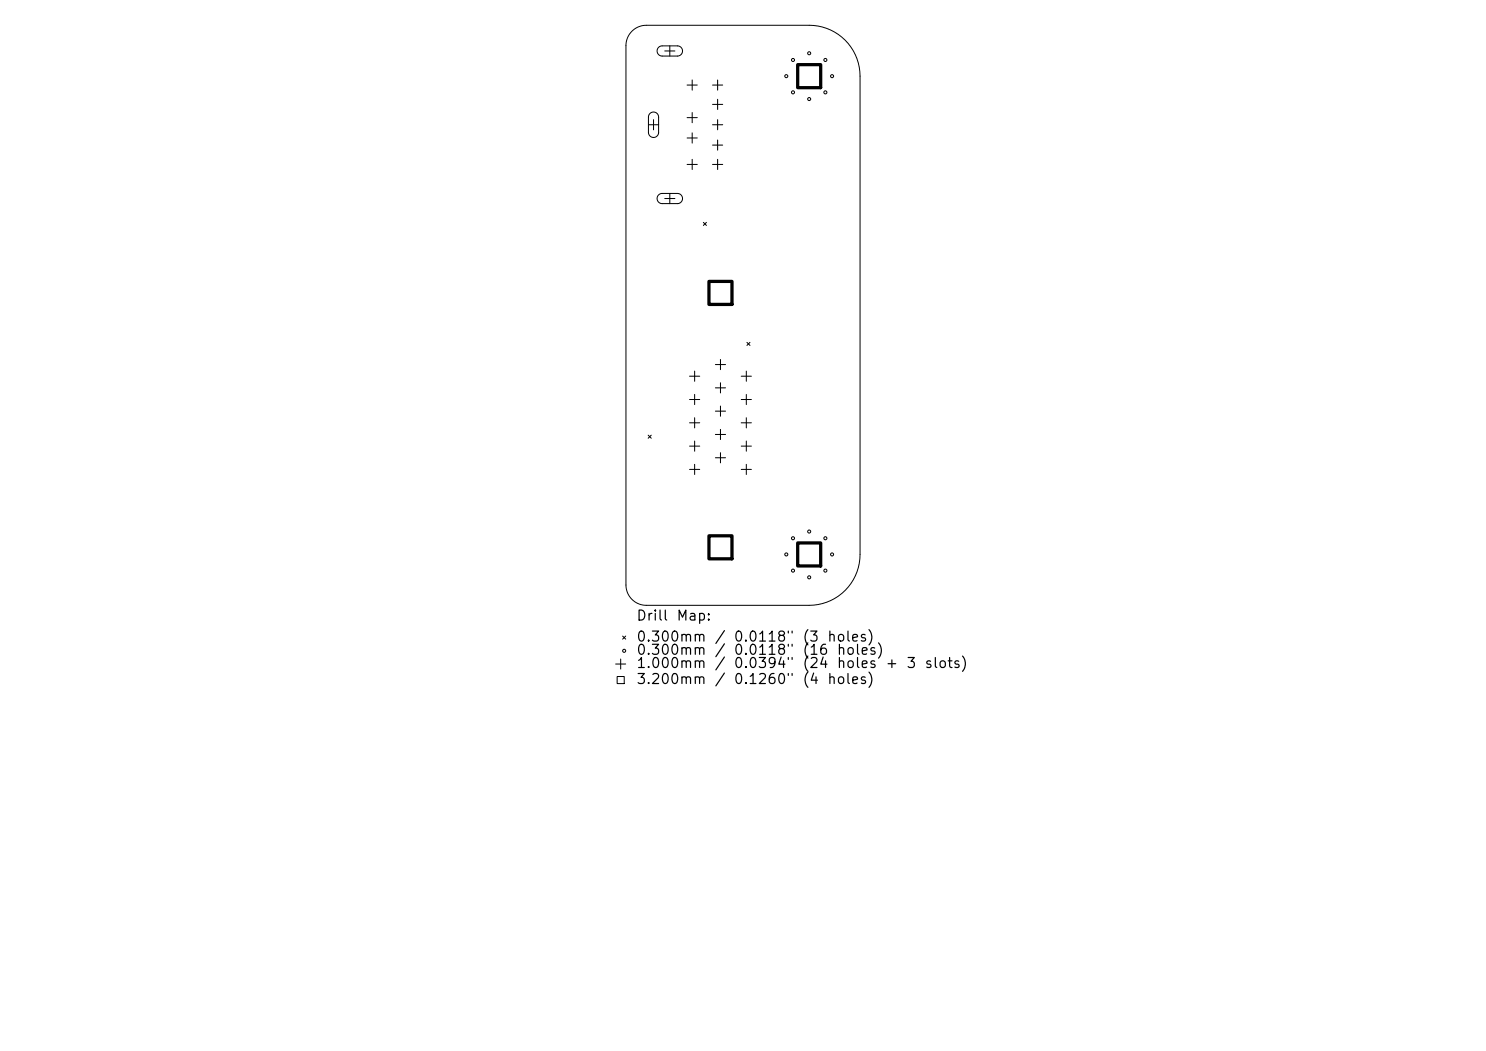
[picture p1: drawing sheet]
<svg xmlns="http://www.w3.org/2000/svg" width="297mm" height="210mm" viewBox="0 0 297 210" stroke-linecap="round" stroke-linejoin="round" font-family="sans-serif">
<defs><g id="words">
<g font-size="2">
<text x="127.1" y="124.5">Drill</text>
<text x="135.1" y="124.5">Map:</text>
<text x="127.1" y="128.7">0.300mm</text>
<text x="127.1" y="131.3">0.300mm</text>
<text x="142.7" y="128.7">/</text>
<text x="146.5" y="128.7">0.0118&quot;</text>
<text x="146.5" y="131.3">0.0118&quot;</text>
<text x="160.2" y="128.7">(3</text>
<text x="160.2" y="131.3">(16</text>
<text x="165.2" y="128.7">holes)</text>
<text x="127.1" y="134">1.000mm</text>
<text x="127.1" y="137.2">3.200mm</text>
<text x="142.7" y="137.2">/</text>
<text x="146.5" y="134">0.0394&quot;</text>
<text x="146.5" y="137.2">0.1260&quot;</text>
<text x="160.2" y="134">(24</text>
<text x="160.2" y="137.2">(4</text>
<text x="165.2" y="137.2">holes)</text>
<text x="167.1" y="134">holes</text>
<text x="176.8" y="134">+</text>
<text x="181" y="134">3</text>
<text x="184.6" y="134">slots)</text>
</g>
</g></defs>
<g fill="none" stroke="#000" stroke-width=".2">
<path d="M126.3 6.2a4.1 4.1 0 0 1 2.9-1.1h32.5a10.2 10.2 0 0 1 10.2 10.1v95.6a10.2 10.2 0 0 1-10.2 10.2h-32.5a4.1 4.1 0 0 1-4.1-4.1v-107.8a4.1 4.1 0 0 1 1.2-2.9zM131.6 9.5l.7-.3h3.1a1.02 1.02 0 0 1 1 1 1.02 1.02 0 0 1-1 1h-3.1a1.02 1.02 0 0 1-.9-.6 1.02 1.02 0 0 1 .2-1.1zM132.9 10.2h2M133.9 9.2v2M137.3 17h2.1M138.3 16v2M142.4 17h2M143.4 16v2M143.4 19.8v2.1M129.6 24.9h2M129.9 22.7a1.02 1.02 0 0 1 1.1-.2 1.02 1.02 0 0 1 .6 .9v3.1a1.02 1.02 0 0 1-1 1 1.02 1.02 0 0 1-1-1v-3.2zM130.6 23.9v2"/>
<path d="M131.6 39l.7-.3h3.1a1.02 1.02 0 0 1 1 1 1.02 1.02 0 0 1-1 1h-3.1a1.02 1.02 0 0 1-.9-.6 1.02 1.02 0 0 1 .2-1.1zM132.9 39.7h2M133.9 38.7v2M137.3 23.5h2.1M137.3 27.6h2.1M137.3 32.9h2.1M138.3 22.5v2M138.3 26.6v2M138.3 31.8v2.1M142.4 24.9h2M142.4 32.9h2M142.4 20.9h2"/>
<path d="M142.4 29h2M143.4 23.9v2M143.4 28v2M143.4 31.8v2.1M140.6 44.4l.6 .6M141.2 44.4l-.6 .6M137.8 75.2h2M137.8 79.8h2M138.8 74.2v2M138.8 78.8v2M143 72.8h2M143 77.5h2"/>
<path d="M144 71.8v2.1M144 76.5v2M148.1 75.2h2.1M148.1 79.8h2.1M149.2 74.2v2M149.2 78.8v2M149.3 68.4l.6 .6M149.9 68.4l-.6 .6M129.6 87l.6 .6M130.2 87l-.6 .6M137.8 84.5h2M137.8 89.1h2"/>
<path d="M137.8 93.8h2M138.8 83.5v2M138.8 88.1v2.1M138.8 92.8v2M143 82.2h2M143 86.8h2M143 91.5h2M144 81.1v2.1M144 85.8v2M144 90.5v2M148.1 84.5h2.1M148.1 89.1h2.1"/>
<path d="M148.1 93.8h2.1M149.2 83.5v2M149.2 88.1v2.1M149.2 92.8v2M123.1 132.7h2M123.3 135.2h1.5v1.4h-1.5zM124.1 131.7v2M124.4 127.1l.7 .6M125.1 127.1l-.7 .6"/>
<circle cx="157.2" cy="15.2" r=".3"/>
<circle cx="158.5" cy="12" r=".31"/>
<circle cx="158.5" cy="18.5" r=".31"/>
<circle cx="161.7" cy="19.8" r=".3"/>
<circle cx="161.7" cy="10.6" r=".3"/>
<circle cx="165" cy="12" r=".31"/>
<circle cx="165" cy="18.5" r=".31"/>
<circle cx="166.3" cy="15.2" r=".3"/>
<circle cx="157.2" cy="110.8" r=".3"/>
<circle cx="158.5" cy="114" r=".31"/>
<circle cx="158.5" cy="107.6" r=".31"/>
<circle cx="161.7" cy="106.2" r=".3"/>
<circle cx="161.7" cy="115.4" r=".3"/>
<circle cx="165" cy="114" r=".31"/>
<circle cx="165" cy="107.6" r=".31"/>
<circle cx="166.3" cy="110.8" r=".3"/>
<circle cx="124.8" cy="130" r=".3"/>
</g>
<path d="M159.4 12.9h4.6v4.6h-4.6zM141.7 56.2h4.6v4.6h-4.6zM141.7 107.1h4.6v4.6h-4.6zM159.4 108.5h4.6v4.6h-4.6z" fill="none" stroke="#000" stroke-width=".65"/>
<use href="#words"/>
</svg>
